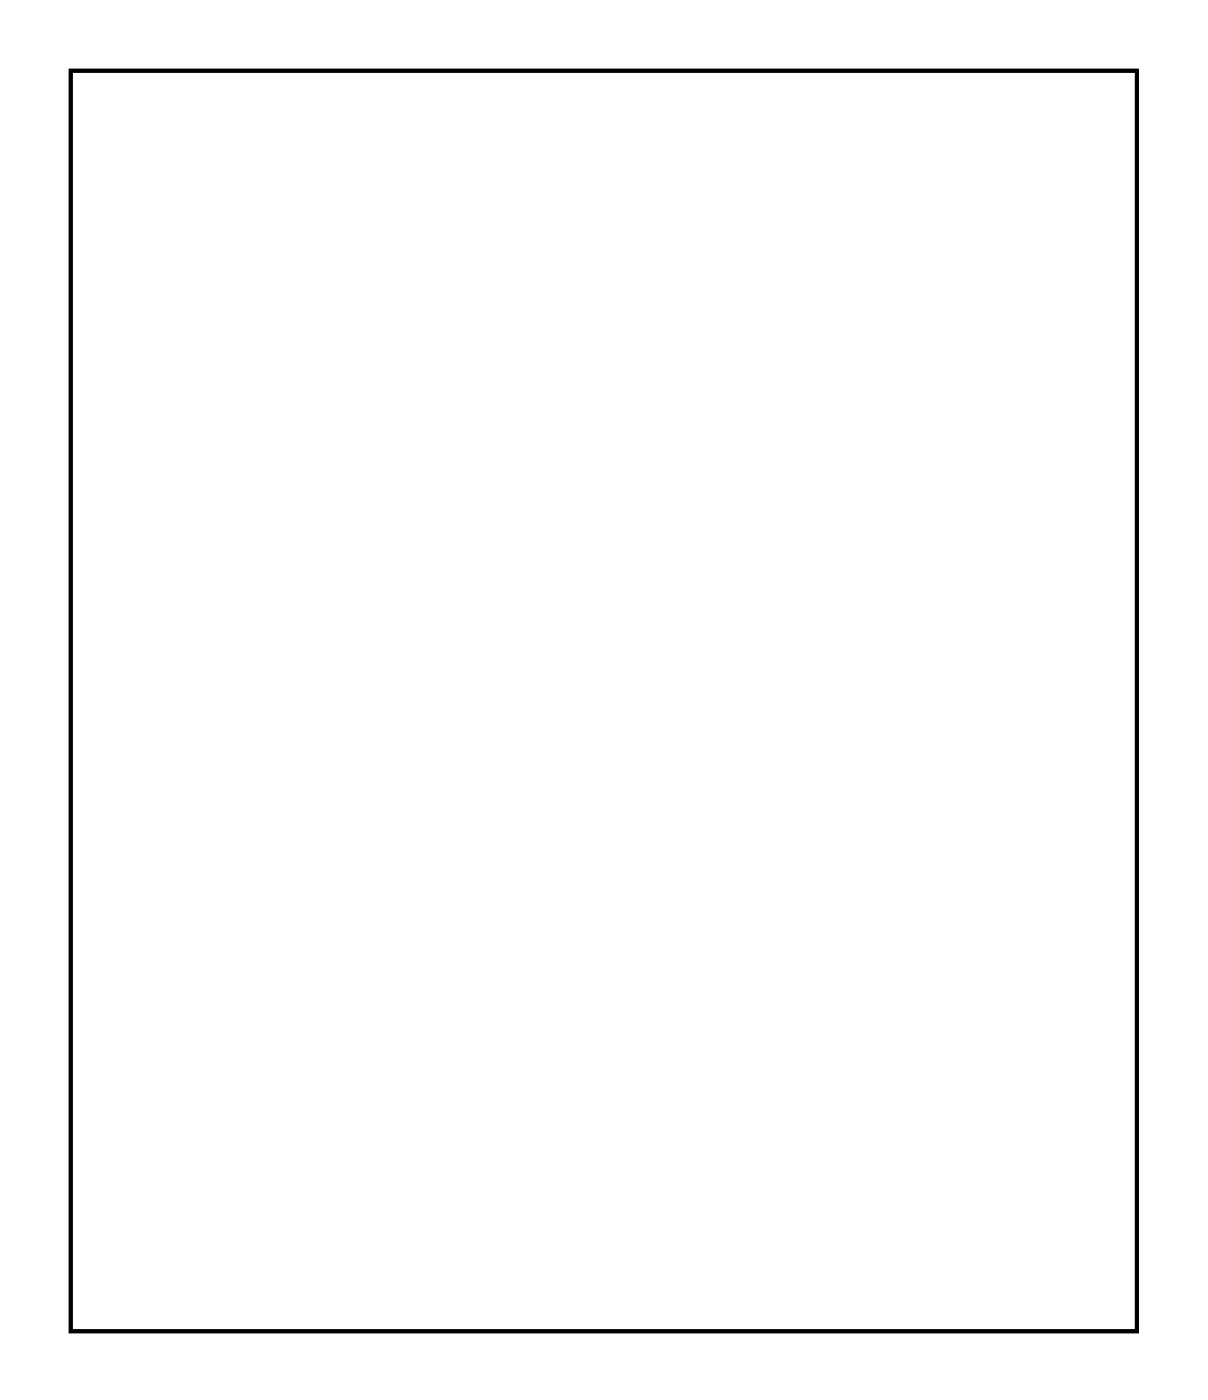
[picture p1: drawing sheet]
<svg xmlns="http://www.w3.org/2000/svg" width="62mm" height="72mm" viewBox="0 0 62 72" stroke-linecap="round" stroke-linejoin="round" font-family="sans-serif">
<path d="M3.6 3.6h54.8v64.8h-54.8z" fill="none" stroke="#000" stroke-width=".2"/>
<path d="M3.6 3.6h54.8v64.8h-54.8zM3.6 3.6v64.8h54.8v-64.8z" fill="#000"/>
<circle cx="6.9" cy="7.4" r="1.5" fill="#fff"/>
<circle cx="6.9" cy="7.4" r="1.5" fill="none" stroke="#fff" stroke-width=".25"/>
<circle cx="6.9" cy="64.6" r="1.5" fill="#fff"/>
<circle cx="6.9" cy="64.6" r="1.5" fill="none" stroke="#fff" stroke-width=".25"/>
<circle cx="55.1" cy="64.6" r="1.5" fill="#fff"/>
<circle cx="55.1" cy="64.6" r="1.5" fill="none" stroke="#fff" stroke-width=".25"/>
<circle cx="55.1" cy="7.4" r="1.5" fill="#fff"/>
<circle cx="55.1" cy="7.4" r="1.5" fill="none" stroke="#fff" stroke-width=".25"/>
<circle cx="38.6" cy="26.5" r=".7" fill="#fff"/>
<circle cx="38.6" cy="26.5" r=".7" fill="none" stroke="#fff" stroke-width=".76" stroke-linecap="butt"/>
<circle cx="38.6" cy="36.7" r=".7" fill="#fff"/>
<circle cx="38.6" cy="36.7" r=".7" fill="none" stroke="#fff" stroke-width=".76" stroke-linecap="butt"/>
<circle cx="41.1" cy="44.3" r=".7" fill="#fff"/>
<circle cx="41.1" cy="44.3" r=".7" fill="none" stroke="#fff" stroke-width=".76" stroke-linecap="butt"/>
<circle cx="46.2" cy="44.3" r=".7" fill="#fff"/>
<circle cx="46.2" cy="44.3" r=".7" fill="none" stroke="#fff" stroke-width=".76" stroke-linecap="butt"/>
<circle cx="46.2" cy="21.4" r=".7" fill="#fff"/>
<circle cx="46.2" cy="21.4" r=".7" fill="none" stroke="#fff" stroke-width=".76" stroke-linecap="butt"/>
<circle cx="51.3" cy="21.4" r=".7" fill="#fff"/>
<circle cx="51.3" cy="21.4" r=".7" fill="none" stroke="#fff" stroke-width=".76" stroke-linecap="butt"/>
<circle cx="51.3" cy="24" r=".6" fill="#fff"/>
<circle cx="51.3" cy="24" r=".6" fill="none" stroke="#fff" stroke-width=".65" stroke-linecap="butt"/>
<path d="M50.7 23.4h1.2v1.2h-1.2z" fill="#fff"/>
<path d="M50.7 23.4h1.2v1.2h-1.2z" fill="none" stroke="#fff" stroke-width=".65" stroke-linecap="butt"/>
<circle cx="51.3" cy="26.5" r=".6" fill="#fff"/>
<circle cx="51.3" cy="26.5" r=".6" fill="none" stroke="#fff" stroke-width=".65" stroke-linecap="butt"/>
<circle cx="33.5" cy="59.5" r=".64" fill="#fff"/>
<circle cx="33.5" cy="59.5" r=".64" fill="none" stroke="#fff" stroke-width=".76" stroke-linecap="butt"/>
<circle cx="33.5" cy="62.1" r=".64" fill="#fff"/>
<circle cx="33.5" cy="62.1" r=".64" fill="none" stroke="#fff" stroke-width=".76" stroke-linecap="butt"/>
<circle cx="48.8" cy="41.7" r=".74" fill="#fff"/>
<circle cx="48.8" cy="41.7" r=".74" fill="none" stroke="#fff" stroke-width=".76" stroke-linecap="butt"/>
<circle cx="51.3" cy="41.7" r=".74" fill="#fff"/>
<circle cx="51.3" cy="41.7" r=".74" fill="none" stroke="#fff" stroke-width=".76" stroke-linecap="butt"/>
<circle cx="53.8" cy="41.7" r=".74" fill="#fff"/>
<circle cx="53.8" cy="41.7" r=".74" fill="none" stroke="#fff" stroke-width=".76" stroke-linecap="butt"/>
<circle cx="56.4" cy="41.7" r=".74" fill="#fff"/>
<circle cx="56.4" cy="41.7" r=".74" fill="none" stroke="#fff" stroke-width=".76" stroke-linecap="butt"/>
<circle cx="48.8" cy="64.6" r=".74" fill="#fff"/>
<circle cx="48.8" cy="64.6" r=".74" fill="none" stroke="#fff" stroke-width=".76" stroke-linecap="butt"/>
<circle cx="48.8" cy="62.1" r=".74" fill="#fff"/>
<circle cx="48.8" cy="62.1" r=".74" fill="none" stroke="#fff" stroke-width=".76" stroke-linecap="butt"/>
<circle cx="56.4" cy="31.6" r=".74" fill="#fff"/>
<circle cx="56.4" cy="31.6" r=".74" fill="none" stroke="#fff" stroke-width=".76" stroke-linecap="butt"/>
<circle cx="53.8" cy="31.6" r=".74" fill="#fff"/>
<circle cx="53.8" cy="31.6" r=".74" fill="none" stroke="#fff" stroke-width=".76" stroke-linecap="butt"/>
<circle cx="51.3" cy="31.6" r=".74" fill="#fff"/>
<circle cx="51.3" cy="31.6" r=".74" fill="none" stroke="#fff" stroke-width=".76" stroke-linecap="butt"/>
<circle cx="48.8" cy="31.6" r=".74" fill="#fff"/>
<circle cx="48.8" cy="31.6" r=".74" fill="none" stroke="#fff" stroke-width=".76" stroke-linecap="butt"/>
<circle cx="56.4" cy="51.9" r=".74" fill="#fff"/>
<circle cx="56.4" cy="51.9" r=".74" fill="none" stroke="#fff" stroke-width=".76" stroke-linecap="butt"/>
<circle cx="53.8" cy="51.9" r=".74" fill="#fff"/>
<circle cx="53.8" cy="51.9" r=".74" fill="none" stroke="#fff" stroke-width=".76" stroke-linecap="butt"/>
<circle cx="43.7" cy="6.2" r=".74" fill="#fff"/>
<circle cx="43.7" cy="6.2" r=".74" fill="none" stroke="#fff" stroke-width=".76" stroke-linecap="butt"/>
<circle cx="43.7" cy="8.7" r=".74" fill="#fff"/>
<circle cx="43.7" cy="8.7" r=".74" fill="none" stroke="#fff" stroke-width=".76" stroke-linecap="butt"/>
<circle cx="55.1" cy="59.5" r=".74" fill="#fff"/>
<circle cx="55.1" cy="59.5" r=".74" fill="none" stroke="#fff" stroke-width=".76" stroke-linecap="butt"/>
<circle cx="55.1" cy="57" r=".74" fill="#fff"/>
<circle cx="55.1" cy="57" r=".74" fill="none" stroke="#fff" stroke-width=".76" stroke-linecap="butt"/>
<circle cx="48.8" cy="46.8" r=".74" fill="#fff"/>
<circle cx="48.8" cy="46.8" r=".74" fill="none" stroke="#fff" stroke-width=".76" stroke-linecap="butt"/>
<circle cx="51.3" cy="46.8" r=".74" fill="#fff"/>
<circle cx="51.3" cy="46.8" r=".74" fill="none" stroke="#fff" stroke-width=".76" stroke-linecap="butt"/>
<circle cx="53.8" cy="46.8" r=".74" fill="#fff"/>
<circle cx="53.8" cy="46.8" r=".74" fill="none" stroke="#fff" stroke-width=".76" stroke-linecap="butt"/>
<circle cx="56.4" cy="46.8" r=".74" fill="#fff"/>
<circle cx="56.4" cy="46.8" r=".74" fill="none" stroke="#fff" stroke-width=".76" stroke-linecap="butt"/>
<circle cx="43.7" cy="34.1" r=".74" fill="#fff"/>
<circle cx="43.7" cy="34.1" r=".74" fill="none" stroke="#fff" stroke-width=".76" stroke-linecap="butt"/>
<circle cx="43.7" cy="31.6" r=".74" fill="#fff"/>
<circle cx="43.7" cy="31.6" r=".74" fill="none" stroke="#fff" stroke-width=".76" stroke-linecap="butt"/>
<circle cx="43.7" cy="29" r=".74" fill="#fff"/>
<circle cx="43.7" cy="29" r=".74" fill="none" stroke="#fff" stroke-width=".76" stroke-linecap="butt"/>
<circle cx="43.7" cy="26.5" r=".74" fill="#fff"/>
<circle cx="43.7" cy="26.5" r=".74" fill="none" stroke="#fff" stroke-width=".76" stroke-linecap="butt"/>
<circle cx="41.1" cy="34.1" r=".74" fill="#fff"/>
<circle cx="41.1" cy="34.1" r=".74" fill="none" stroke="#fff" stroke-width=".76" stroke-linecap="butt"/>
<circle cx="41.1" cy="31.6" r=".74" fill="#fff"/>
<circle cx="41.1" cy="31.6" r=".74" fill="none" stroke="#fff" stroke-width=".76" stroke-linecap="butt"/>
<circle cx="41.1" cy="29" r=".74" fill="#fff"/>
<circle cx="41.1" cy="29" r=".74" fill="none" stroke="#fff" stroke-width=".76" stroke-linecap="butt"/>
<circle cx="41.1" cy="26.5" r=".74" fill="#fff"/>
<circle cx="41.1" cy="26.5" r=".74" fill="none" stroke="#fff" stroke-width=".76" stroke-linecap="butt"/>
<circle cx="13.2" cy="11.3" r=".65" fill="#fff"/>
<circle cx="13.2" cy="11.3" r=".65" fill="none" stroke="#fff" stroke-width=".65" stroke-linecap="butt"/>
<circle cx="13.2" cy="13.8" r=".65" fill="#fff"/>
<circle cx="13.2" cy="13.8" r=".65" fill="none" stroke="#fff" stroke-width=".65" stroke-linecap="butt"/>
<circle cx="13.2" cy="16.3" r=".65" fill="#fff"/>
<circle cx="13.2" cy="16.3" r=".65" fill="none" stroke="#fff" stroke-width=".65" stroke-linecap="butt"/>
<circle cx="13.2" cy="18.9" r=".65" fill="#fff"/>
<circle cx="13.2" cy="18.9" r=".65" fill="none" stroke="#fff" stroke-width=".65" stroke-linecap="butt"/>
<circle cx="13.2" cy="21.4" r=".65" fill="#fff"/>
<circle cx="13.2" cy="21.4" r=".65" fill="none" stroke="#fff" stroke-width=".65" stroke-linecap="butt"/>
<circle cx="13.2" cy="24" r=".65" fill="#fff"/>
<circle cx="13.2" cy="24" r=".65" fill="none" stroke="#fff" stroke-width=".65" stroke-linecap="butt"/>
<circle cx="13.2" cy="26.5" r=".65" fill="#fff"/>
<circle cx="13.2" cy="26.5" r=".65" fill="none" stroke="#fff" stroke-width=".65" stroke-linecap="butt"/>
<circle cx="13.2" cy="29" r=".65" fill="#fff"/>
<circle cx="13.2" cy="29" r=".65" fill="none" stroke="#fff" stroke-width=".65" stroke-linecap="butt"/>
<circle cx="13.2" cy="31.6" r=".65" fill="#fff"/>
<circle cx="13.2" cy="31.6" r=".65" fill="none" stroke="#fff" stroke-width=".65" stroke-linecap="butt"/>
<circle cx="13.2" cy="34.1" r=".65" fill="#fff"/>
<circle cx="13.2" cy="34.1" r=".65" fill="none" stroke="#fff" stroke-width=".65" stroke-linecap="butt"/>
<circle cx="13.2" cy="36.7" r=".65" fill="#fff"/>
<circle cx="13.2" cy="36.7" r=".65" fill="none" stroke="#fff" stroke-width=".65" stroke-linecap="butt"/>
<circle cx="13.2" cy="39.2" r=".65" fill="#fff"/>
<circle cx="13.2" cy="39.2" r=".65" fill="none" stroke="#fff" stroke-width=".65" stroke-linecap="butt"/>
<circle cx="13.2" cy="41.7" r=".65" fill="#fff"/>
<circle cx="13.2" cy="41.7" r=".65" fill="none" stroke="#fff" stroke-width=".65" stroke-linecap="butt"/>
<circle cx="13.2" cy="44.3" r=".65" fill="#fff"/>
<circle cx="13.2" cy="44.3" r=".65" fill="none" stroke="#fff" stroke-width=".65" stroke-linecap="butt"/>
<circle cx="13.2" cy="46.8" r=".65" fill="#fff"/>
<circle cx="13.2" cy="46.8" r=".65" fill="none" stroke="#fff" stroke-width=".65" stroke-linecap="butt"/>
<circle cx="13.2" cy="49.4" r=".65" fill="#fff"/>
<circle cx="13.2" cy="49.4" r=".65" fill="none" stroke="#fff" stroke-width=".65" stroke-linecap="butt"/>
<circle cx="13.2" cy="51.9" r=".65" fill="#fff"/>
<circle cx="13.2" cy="51.9" r=".65" fill="none" stroke="#fff" stroke-width=".65" stroke-linecap="butt"/>
<circle cx="13.2" cy="54.4" r=".65" fill="#fff"/>
<circle cx="13.2" cy="54.4" r=".65" fill="none" stroke="#fff" stroke-width=".65" stroke-linecap="butt"/>
<circle cx="13.2" cy="57" r=".65" fill="#fff"/>
<circle cx="13.2" cy="57" r=".65" fill="none" stroke="#fff" stroke-width=".65" stroke-linecap="butt"/>
<circle cx="13.2" cy="59.5" r=".65" fill="#fff"/>
<circle cx="13.2" cy="59.5" r=".65" fill="none" stroke="#fff" stroke-width=".65" stroke-linecap="butt"/>
<circle cx="10.7" cy="11.3" r=".65" fill="#fff"/>
<circle cx="10.7" cy="11.3" r=".65" fill="none" stroke="#fff" stroke-width=".65" stroke-linecap="butt"/>
<circle cx="10.7" cy="13.8" r=".65" fill="#fff"/>
<circle cx="10.7" cy="13.8" r=".65" fill="none" stroke="#fff" stroke-width=".65" stroke-linecap="butt"/>
<circle cx="10.7" cy="16.3" r=".65" fill="#fff"/>
<circle cx="10.7" cy="16.3" r=".65" fill="none" stroke="#fff" stroke-width=".65" stroke-linecap="butt"/>
<circle cx="10.7" cy="18.9" r=".65" fill="#fff"/>
<circle cx="10.7" cy="18.9" r=".65" fill="none" stroke="#fff" stroke-width=".65" stroke-linecap="butt"/>
<circle cx="10.7" cy="21.4" r=".65" fill="#fff"/>
<circle cx="10.7" cy="21.4" r=".65" fill="none" stroke="#fff" stroke-width=".65" stroke-linecap="butt"/>
<circle cx="10.7" cy="24" r=".65" fill="#fff"/>
<circle cx="10.7" cy="24" r=".65" fill="none" stroke="#fff" stroke-width=".65" stroke-linecap="butt"/>
<circle cx="10.7" cy="26.5" r=".65" fill="#fff"/>
<circle cx="10.7" cy="26.5" r=".65" fill="none" stroke="#fff" stroke-width=".65" stroke-linecap="butt"/>
<circle cx="10.7" cy="29" r=".65" fill="#fff"/>
<circle cx="10.7" cy="29" r=".65" fill="none" stroke="#fff" stroke-width=".65" stroke-linecap="butt"/>
<circle cx="10.7" cy="31.6" r=".65" fill="#fff"/>
<circle cx="10.7" cy="31.6" r=".65" fill="none" stroke="#fff" stroke-width=".65" stroke-linecap="butt"/>
<circle cx="10.7" cy="34.1" r=".65" fill="#fff"/>
<circle cx="10.7" cy="34.1" r=".65" fill="none" stroke="#fff" stroke-width=".65" stroke-linecap="butt"/>
<circle cx="10.7" cy="36.7" r=".65" fill="#fff"/>
<circle cx="10.7" cy="36.7" r=".65" fill="none" stroke="#fff" stroke-width=".65" stroke-linecap="butt"/>
<circle cx="10.7" cy="39.2" r=".65" fill="#fff"/>
<circle cx="10.7" cy="39.2" r=".65" fill="none" stroke="#fff" stroke-width=".65" stroke-linecap="butt"/>
<circle cx="10.7" cy="41.7" r=".65" fill="#fff"/>
<circle cx="10.7" cy="41.7" r=".65" fill="none" stroke="#fff" stroke-width=".65" stroke-linecap="butt"/>
<circle cx="10.7" cy="44.3" r=".65" fill="#fff"/>
<circle cx="10.7" cy="44.3" r=".65" fill="none" stroke="#fff" stroke-width=".65" stroke-linecap="butt"/>
<circle cx="10.7" cy="46.8" r=".65" fill="#fff"/>
<circle cx="10.7" cy="46.8" r=".65" fill="none" stroke="#fff" stroke-width=".65" stroke-linecap="butt"/>
<circle cx="10.7" cy="49.4" r=".65" fill="#fff"/>
<circle cx="10.7" cy="49.4" r=".65" fill="none" stroke="#fff" stroke-width=".65" stroke-linecap="butt"/>
<circle cx="10.7" cy="51.9" r=".65" fill="#fff"/>
<circle cx="10.7" cy="51.9" r=".65" fill="none" stroke="#fff" stroke-width=".65" stroke-linecap="butt"/>
<circle cx="10.7" cy="54.4" r=".65" fill="#fff"/>
<circle cx="10.7" cy="54.4" r=".65" fill="none" stroke="#fff" stroke-width=".65" stroke-linecap="butt"/>
<circle cx="10.7" cy="57" r=".65" fill="#fff"/>
<circle cx="10.7" cy="57" r=".65" fill="none" stroke="#fff" stroke-width=".65" stroke-linecap="butt"/>
<circle cx="10.7" cy="59.5" r=".65" fill="#fff"/>
<circle cx="10.7" cy="59.5" r=".65" fill="none" stroke="#fff" stroke-width=".65" stroke-linecap="butt"/>
<circle cx="8.1" cy="11.3" r=".65" fill="#fff"/>
<circle cx="8.1" cy="11.3" r=".65" fill="none" stroke="#fff" stroke-width=".65" stroke-linecap="butt"/>
<circle cx="8.1" cy="13.8" r=".65" fill="#fff"/>
<circle cx="8.1" cy="13.8" r=".65" fill="none" stroke="#fff" stroke-width=".65" stroke-linecap="butt"/>
<circle cx="8.1" cy="16.3" r=".65" fill="#fff"/>
<circle cx="8.1" cy="16.3" r=".65" fill="none" stroke="#fff" stroke-width=".65" stroke-linecap="butt"/>
<circle cx="8.1" cy="18.9" r=".65" fill="#fff"/>
<circle cx="8.1" cy="18.9" r=".65" fill="none" stroke="#fff" stroke-width=".65" stroke-linecap="butt"/>
<circle cx="8.1" cy="21.4" r=".65" fill="#fff"/>
<circle cx="8.1" cy="21.4" r=".65" fill="none" stroke="#fff" stroke-width=".65" stroke-linecap="butt"/>
<circle cx="8.1" cy="24" r=".65" fill="#fff"/>
<circle cx="8.1" cy="24" r=".65" fill="none" stroke="#fff" stroke-width=".65" stroke-linecap="butt"/>
<circle cx="8.1" cy="26.5" r=".65" fill="#fff"/>
<circle cx="8.1" cy="26.5" r=".65" fill="none" stroke="#fff" stroke-width=".65" stroke-linecap="butt"/>
<circle cx="8.1" cy="29" r=".65" fill="#fff"/>
<circle cx="8.1" cy="29" r=".65" fill="none" stroke="#fff" stroke-width=".65" stroke-linecap="butt"/>
<circle cx="8.1" cy="31.6" r=".65" fill="#fff"/>
<circle cx="8.1" cy="31.6" r=".65" fill="none" stroke="#fff" stroke-width=".65" stroke-linecap="butt"/>
<circle cx="8.1" cy="34.1" r=".65" fill="#fff"/>
<circle cx="8.1" cy="34.1" r=".65" fill="none" stroke="#fff" stroke-width=".65" stroke-linecap="butt"/>
<circle cx="8.1" cy="36.7" r=".65" fill="#fff"/>
<circle cx="8.1" cy="36.7" r=".65" fill="none" stroke="#fff" stroke-width=".65" stroke-linecap="butt"/>
<circle cx="8.1" cy="39.2" r=".65" fill="#fff"/>
<circle cx="8.1" cy="39.2" r=".65" fill="none" stroke="#fff" stroke-width=".65" stroke-linecap="butt"/>
<circle cx="8.1" cy="41.7" r=".65" fill="#fff"/>
<circle cx="8.1" cy="41.7" r=".65" fill="none" stroke="#fff" stroke-width=".65" stroke-linecap="butt"/>
<circle cx="8.1" cy="44.3" r=".65" fill="#fff"/>
<circle cx="8.1" cy="44.3" r=".65" fill="none" stroke="#fff" stroke-width=".65" stroke-linecap="butt"/>
<circle cx="8.1" cy="46.8" r=".65" fill="#fff"/>
<circle cx="8.1" cy="46.8" r=".65" fill="none" stroke="#fff" stroke-width=".65" stroke-linecap="butt"/>
<circle cx="8.1" cy="49.4" r=".65" fill="#fff"/>
<circle cx="8.1" cy="49.4" r=".65" fill="none" stroke="#fff" stroke-width=".65" stroke-linecap="butt"/>
<circle cx="8.1" cy="51.9" r=".65" fill="#fff"/>
<circle cx="8.1" cy="51.9" r=".65" fill="none" stroke="#fff" stroke-width=".65" stroke-linecap="butt"/>
<circle cx="8.1" cy="54.4" r=".65" fill="#fff"/>
<circle cx="8.1" cy="54.4" r=".65" fill="none" stroke="#fff" stroke-width=".65" stroke-linecap="butt"/>
<circle cx="8.1" cy="57" r=".65" fill="#fff"/>
<circle cx="8.1" cy="57" r=".65" fill="none" stroke="#fff" stroke-width=".65" stroke-linecap="butt"/>
<circle cx="8.1" cy="59.5" r=".65" fill="#fff"/>
<circle cx="8.1" cy="59.5" r=".65" fill="none" stroke="#fff" stroke-width=".65" stroke-linecap="butt"/>
<circle cx="5.6" cy="11.3" r=".65" fill="#fff"/>
<circle cx="5.6" cy="11.3" r=".65" fill="none" stroke="#fff" stroke-width=".65" stroke-linecap="butt"/>
<circle cx="5.6" cy="13.8" r=".65" fill="#fff"/>
<circle cx="5.6" cy="13.8" r=".65" fill="none" stroke="#fff" stroke-width=".65" stroke-linecap="butt"/>
<circle cx="5.6" cy="16.3" r=".65" fill="#fff"/>
<circle cx="5.6" cy="16.3" r=".65" fill="none" stroke="#fff" stroke-width=".65" stroke-linecap="butt"/>
<circle cx="5.6" cy="18.9" r=".65" fill="#fff"/>
<circle cx="5.6" cy="18.9" r=".65" fill="none" stroke="#fff" stroke-width=".65" stroke-linecap="butt"/>
<circle cx="5.6" cy="21.4" r=".65" fill="#fff"/>
<circle cx="5.6" cy="21.4" r=".65" fill="none" stroke="#fff" stroke-width=".65" stroke-linecap="butt"/>
<circle cx="5.6" cy="24" r=".65" fill="#fff"/>
<circle cx="5.6" cy="24" r=".65" fill="none" stroke="#fff" stroke-width=".65" stroke-linecap="butt"/>
<circle cx="5.6" cy="26.5" r=".65" fill="#fff"/>
<circle cx="5.6" cy="26.5" r=".65" fill="none" stroke="#fff" stroke-width=".65" stroke-linecap="butt"/>
<circle cx="5.6" cy="29" r=".65" fill="#fff"/>
<circle cx="5.6" cy="29" r=".65" fill="none" stroke="#fff" stroke-width=".65" stroke-linecap="butt"/>
<circle cx="5.6" cy="31.6" r=".65" fill="#fff"/>
<circle cx="5.6" cy="31.6" r=".65" fill="none" stroke="#fff" stroke-width=".65" stroke-linecap="butt"/>
<circle cx="5.6" cy="34.1" r=".65" fill="#fff"/>
<circle cx="5.6" cy="34.1" r=".65" fill="none" stroke="#fff" stroke-width=".65" stroke-linecap="butt"/>
<circle cx="5.6" cy="36.7" r=".65" fill="#fff"/>
<circle cx="5.6" cy="36.7" r=".65" fill="none" stroke="#fff" stroke-width=".65" stroke-linecap="butt"/>
<circle cx="5.6" cy="39.2" r=".65" fill="#fff"/>
<circle cx="5.6" cy="39.2" r=".65" fill="none" stroke="#fff" stroke-width=".65" stroke-linecap="butt"/>
<circle cx="5.6" cy="41.7" r=".65" fill="#fff"/>
<circle cx="5.6" cy="41.7" r=".65" fill="none" stroke="#fff" stroke-width=".65" stroke-linecap="butt"/>
<circle cx="5.6" cy="44.3" r=".65" fill="#fff"/>
<circle cx="5.6" cy="44.3" r=".65" fill="none" stroke="#fff" stroke-width=".65" stroke-linecap="butt"/>
<circle cx="5.6" cy="46.8" r=".65" fill="#fff"/>
<circle cx="5.6" cy="46.8" r=".65" fill="none" stroke="#fff" stroke-width=".65" stroke-linecap="butt"/>
<circle cx="5.6" cy="49.4" r=".65" fill="#fff"/>
<circle cx="5.6" cy="49.4" r=".65" fill="none" stroke="#fff" stroke-width=".65" stroke-linecap="butt"/>
<circle cx="5.6" cy="51.9" r=".65" fill="#fff"/>
<circle cx="5.6" cy="51.9" r=".65" fill="none" stroke="#fff" stroke-width=".65" stroke-linecap="butt"/>
<circle cx="5.6" cy="54.4" r=".65" fill="#fff"/>
<circle cx="5.6" cy="54.4" r=".65" fill="none" stroke="#fff" stroke-width=".65" stroke-linecap="butt"/>
<circle cx="5.6" cy="57" r=".65" fill="#fff"/>
<circle cx="5.6" cy="57" r=".65" fill="none" stroke="#fff" stroke-width=".65" stroke-linecap="butt"/>
<circle cx="5.6" cy="59.5" r=".65" fill="#fff"/>
<circle cx="5.6" cy="59.5" r=".65" fill="none" stroke="#fff" stroke-width=".65" stroke-linecap="butt"/>
<circle cx="48.8" cy="36.7" r=".74" fill="#fff"/>
<circle cx="48.8" cy="36.7" r=".74" fill="none" stroke="#fff" stroke-width=".76" stroke-linecap="butt"/>
<circle cx="51.3" cy="36.7" r=".74" fill="#fff"/>
<circle cx="51.3" cy="36.7" r=".74" fill="none" stroke="#fff" stroke-width=".76" stroke-linecap="butt"/>
<circle cx="53.8" cy="36.7" r=".74" fill="#fff"/>
<circle cx="53.8" cy="36.7" r=".74" fill="none" stroke="#fff" stroke-width=".76" stroke-linecap="butt"/>
<circle cx="56.4" cy="36.7" r=".74" fill="#fff"/>
<circle cx="56.4" cy="36.7" r=".74" fill="none" stroke="#fff" stroke-width=".76" stroke-linecap="butt"/>
<circle cx="43.7" cy="64.6" r=".74" fill="#fff"/>
<circle cx="43.7" cy="64.6" r=".74" fill="none" stroke="#fff" stroke-width=".76" stroke-linecap="butt"/>
<circle cx="43.7" cy="59.5" r=".74" fill="#fff"/>
<circle cx="43.7" cy="59.5" r=".74" fill="none" stroke="#fff" stroke-width=".76" stroke-linecap="butt"/>
<circle cx="43.7" cy="57" r=".74" fill="#fff"/>
<circle cx="43.7" cy="57" r=".74" fill="none" stroke="#fff" stroke-width=".76" stroke-linecap="butt"/>
<circle cx="36.1" cy="62.1" r=".74" fill="#fff"/>
<circle cx="36.1" cy="62.1" r=".74" fill="none" stroke="#fff" stroke-width=".76" stroke-linecap="butt"/>
<circle cx="36.1" cy="59.5" r=".74" fill="#fff"/>
<circle cx="36.1" cy="59.5" r=".74" fill="none" stroke="#fff" stroke-width=".76" stroke-linecap="butt"/>
<circle cx="36.1" cy="57" r=".74" fill="#fff"/>
<circle cx="36.1" cy="57" r=".74" fill="none" stroke="#fff" stroke-width=".76" stroke-linecap="butt"/>
<circle cx="36.1" cy="54.4" r=".74" fill="#fff"/>
<circle cx="36.1" cy="54.4" r=".74" fill="none" stroke="#fff" stroke-width=".76" stroke-linecap="butt"/>
<circle cx="48.8" cy="13.8" r=".74" fill="#fff"/>
<circle cx="48.8" cy="13.8" r=".74" fill="none" stroke="#fff" stroke-width=".76" stroke-linecap="butt"/>
<circle cx="48.8" cy="16.3" r=".74" fill="#fff"/>
<circle cx="48.8" cy="16.3" r=".74" fill="none" stroke="#fff" stroke-width=".76" stroke-linecap="butt"/>
<circle cx="43.7" cy="39.2" r=".74" fill="#fff"/>
<circle cx="43.7" cy="39.2" r=".74" fill="none" stroke="#fff" stroke-width=".76" stroke-linecap="butt"/>
<circle cx="43.7" cy="41.7" r=".74" fill="#fff"/>
<circle cx="43.7" cy="41.7" r=".74" fill="none" stroke="#fff" stroke-width=".76" stroke-linecap="butt"/>
<circle cx="43.7" cy="49.4" r=".74" fill="#fff"/>
<circle cx="43.7" cy="49.4" r=".74" fill="none" stroke="#fff" stroke-width=".76" stroke-linecap="butt"/>
<circle cx="43.7" cy="46.8" r=".74" fill="#fff"/>
<circle cx="43.7" cy="46.8" r=".74" fill="none" stroke="#fff" stroke-width=".76" stroke-linecap="butt"/>
<circle cx="41.1" cy="46.8" r=".74" fill="#fff"/>
<circle cx="41.1" cy="46.8" r=".74" fill="none" stroke="#fff" stroke-width=".76" stroke-linecap="butt"/>
<circle cx="41.1" cy="41.7" r=".74" fill="#fff"/>
<circle cx="41.1" cy="41.7" r=".74" fill="none" stroke="#fff" stroke-width=".76" stroke-linecap="butt"/>
<circle cx="48.8" cy="8.7" r=".74" fill="#fff"/>
<circle cx="48.8" cy="8.7" r=".74" fill="none" stroke="#fff" stroke-width=".76" stroke-linecap="butt"/>
<circle cx="48.8" cy="6.2" r=".74" fill="#fff"/>
<circle cx="48.8" cy="6.2" r=".74" fill="none" stroke="#fff" stroke-width=".76" stroke-linecap="butt"/>
<circle cx="33.5" cy="8.7" r=".74" fill="#fff"/>
<circle cx="33.5" cy="8.7" r=".74" fill="none" stroke="#fff" stroke-width=".76" stroke-linecap="butt"/>
<circle cx="36.1" cy="8.7" r=".74" fill="#fff"/>
<circle cx="36.1" cy="8.7" r=".74" fill="none" stroke="#fff" stroke-width=".76" stroke-linecap="butt"/>
<circle cx="38.6" cy="8.7" r=".74" fill="#fff"/>
<circle cx="38.6" cy="8.7" r=".74" fill="none" stroke="#fff" stroke-width=".76" stroke-linecap="butt"/>
<path d="M53.1 18.1h1.5v1.5h-1.5z" fill="#fff"/>
<path d="M53.1 18.1h1.5v1.5h-1.5z" fill="none" stroke="#fff" stroke-width=".76" stroke-linecap="butt"/>
<circle cx="53.8" cy="18.9" r=".74" fill="#fff"/>
<circle cx="53.8" cy="18.9" r=".74" fill="none" stroke="#fff" stroke-width=".76" stroke-linecap="butt"/>
<circle cx="53.8" cy="16.3" r=".74" fill="#fff"/>
<circle cx="53.8" cy="16.3" r=".74" fill="none" stroke="#fff" stroke-width=".76" stroke-linecap="butt"/>
<circle cx="53.8" cy="13.8" r=".74" fill="#fff"/>
<circle cx="53.8" cy="13.8" r=".74" fill="none" stroke="#fff" stroke-width=".76" stroke-linecap="butt"/>
</svg>
